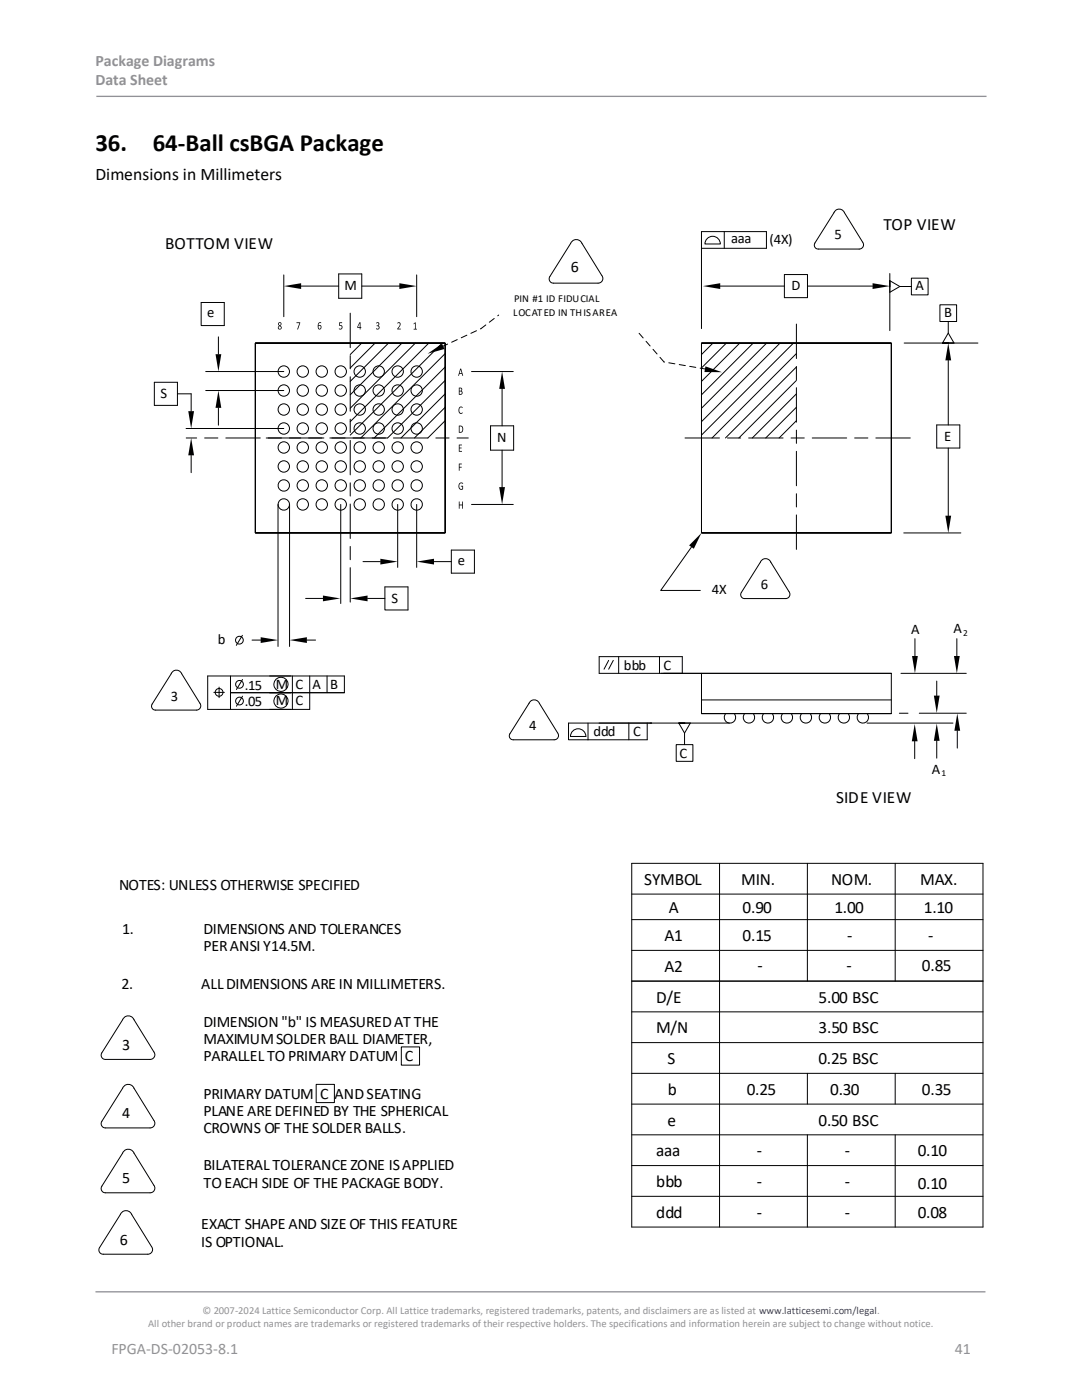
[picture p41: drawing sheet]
<svg xmlns="http://www.w3.org/2000/svg" width="216mm" height="279mm" viewBox="0 0 216 279" stroke-linecap="round" stroke-linejoin="round" font-family="sans-serif">
<defs><g id="words">
<g font-size="5">
<text x="19" y="30.1">36.</text>
<text x="30.5" y="30.1">64-Ball csBGA Package</text>
</g>
<text font-size="3.5" x="19" y="35.9">Dimensions in Millimeters</text>
<g font-size="3.4">
<text x="176.3" y="45.9">TOP VIEW</text>
<text x="33" y="49.8">BOTTOM VIEW</text>
<text x="166.9" y="160.2">SIDE VIEW</text>
<text x="128.5" y="176.5">SYMBOL</text>
<text x="147.9" y="176.5">MIN.</text>
<text x="165.9" y="176.5">NOM.</text>
<text x="183.6" y="176.5">MAX.</text>
<text x="133.4" y="182.3">A</text>
<text x="148.2" y="182.3">0.90</text>
<text x="166.5" y="182.3">1.00</text>
<text x="184.3" y="182.3">1.10</text>
<text x="132.6" y="187.8">A1</text>
<text x="148.2" y="187.8">0.15</text>
<text x="169" y="187.8">-</text>
<text x="185.2" y="187.8">-</text>
<text x="132.6" y="193.9">A2</text>
<text x="151.2" y="193.8">-</text>
<text x="168.9" y="193.8">-</text>
<text x="184" y="193.8">0.85</text>
<text x="130.9" y="200.1">D/E</text>
<text x="163.3" y="200.1">5.00 BSC</text>
<text x="130.9" y="206.2">M/N</text>
<text x="163.3" y="206.2">3.50 BSC</text>
<text x="133.2" y="212.4">S</text>
<text x="163.3" y="212.4">0.25 BSC</text>
<text x="133.2" y="218.5">b</text>
<text x="149" y="218.5">0.25</text>
<text x="165.6" y="218.5">0.30</text>
<text x="184" y="218.6">0.35</text>
<text x="133.2" y="224.7">e</text>
<text x="163.3" y="224.7">0.50 BSC</text>
<text x="130.9" y="230.8">aaa</text>
<text x="151" y="230.8">-</text>
<text x="168.6" y="230.8">-</text>
<text x="183.1" y="230.8">0.10</text>
<text x="130.9" y="236.9">bbb</text>
<text x="151" y="236.9">-</text>
<text x="168.6" y="236.9">-</text>
<text x="183.1" y="237.2">0.10</text>
<text x="130.9" y="243.1">ddd</text>
<text x="151" y="243.1">-</text>
<text x="168.6" y="243.1">-</text>
<text x="183.1" y="243.1">0.08</text>
</g>
<g font-size="3.2" fill="#919195">
<text x="19" y="13.2">Package Diagrams</text>
<text x="19" y="17.1">Data Sheet</text>
<text x="22.2" y="270.2">FPGA-DS-02053-8.1</text>
<text x="190.5" y="270.2">41</text>
</g>
<g font-size="3.2">
<text x="113.9" y="54.4">6</text>
<text x="23.8" y="177.7">NOTES: UNLESS OTHERWISE SPECIFIED</text>
<text x="24.4" y="186.5">1.</text>
<text x="40.6" y="189.8">PER ANSI Y14.5M.</text>
<text x="40.6" y="186.5">DIMENSIONS AND TOLERANCES</text>
<text x="24.2" y="197.4">2.</text>
<text x="40.1" y="197.4">ALL DIMENSIONS ARE IN MILLIMETERS.</text>
<text x="24.4" y="209.5">3</text>
<text x="40.6" y="204.9">DIMENSION &quot;b&quot; IS MEASURED AT THE</text>
<text x="40.6" y="208.3">MAXIMUM SOLDER BALL DIAMETER,</text>
<text x="40.6" y="211.8">PARALLEL TO PRIMARY DATUM C</text>
<text x="40.6" y="219.3">PRIMARY DATUM C AND SEATING</text>
<text x="24.4" y="223.2">4</text>
<text x="40.6" y="222.6">PLANE ARE DEFINED BY THE SPHERICAL</text>
<text x="40.6" y="226.1">CROWNS OF THE SOLDER BALLS.</text>
<text x="40.6" y="233.5">BILATERAL TOLERANCE ZONE IS APPLIED</text>
<text x="24.4" y="236.1">5</text>
<text x="40.6" y="237.2">TO EACH SIDE OF THE PACKAGE BODY.</text>
<text x="40.1" y="245.3">EXACT SHAPE AND SIZE OF THIS FEATURE</text>
<text x="23.9" y="248.4">6</text>
<text x="40.1" y="248.9">IS OPTIONAL.</text>
</g>
<g font-size="2.9">
<text x="166.5" y="47.7">5</text>
<text x="145.9" y="48.5">aaa</text>
<text x="153.6" y="48.6">(4X)</text>
<text x="68.7" y="57.9">M</text>
<text x="157.9" y="58">D</text>
<text x="182.7" y="58">A</text>
<text x="41.4" y="63.3">e</text>
<text x="188.4" y="63.3">B</text>
<text x="32" y="79.5">S</text>
<text x="99.2" y="88.2">N</text>
<text x="188.4" y="88">E</text>
<text x="91.4" y="112.8">e</text>
<text x="142.1" y="118.5">4X</text>
<text x="151.8" y="117.6">6</text>
<text x="78.1" y="120.4">S</text>
<text x="43.5" y="128.4">b</text>
<text x="181.8" y="126.5">A</text>
<text x="190.2" y="126.4">A</text>
<text x="48.8" y="137.6">.15</text>
<text x="55" y="137.4">M</text>
<text x="59" y="137.4">C</text>
<text x="62.4" y="137.4">A</text>
<text x="65.9" y="137.4">B</text>
<text x="124.5" y="133.7">bbb</text>
<text x="132.4" y="133.6">C</text>
<text x="34.1" y="139.8">3</text>
<text x="48.8" y="141">.05</text>
<text x="55" y="140.8">M</text>
<text x="59" y="140.8">C</text>
<text x="105.6" y="145.8">4</text>
<text x="118.4" y="147">ddd</text>
<text x="126.3" y="146.9">C</text>
<text x="135.6" y="151.3">C</text>
<text x="185.9" y="154.5">A</text>
</g>
<g font-size="2.1">
<text x="102.4" y="63">LOCATED IN THIS AREA</text>
<text x="102.6" y="60.3">PIN #1 ID FIDUCIAL</text>
</g>
<g font-size="2.1" fill="#919195">
<text x="40.4" y="262.3">© 2007-2024 Lattice Semiconductor Corp. All Lattice trademarks, registered trademarks, patents, and disclaimers are as listed at www.latticesemi.com/legal.</text>
<text x="29.6" y="264.9">All other brand or product names are trademarks or registered trademarks of their respective holders. The specifications and information herein are subject to change without notice.</text>
</g>
<g font-size="1.9">
<text x="192.2" y="126.9">2</text>
<text x="187.9" y="154.9">1</text>
</g>
</g></defs>
<path d="M19.2 19.2h177.6M19 257.8h177.6" fill="none" stroke="#919195" stroke-width=".26"/>
<g fill="none" stroke="#000" stroke-width=".2">
<path d="M56.6 54.9v8.3M58.8 57.1h8.8M67.6 54.7h4.6v4.8h-4.6zM72.2 57.1h8.8M83.1 54.9v8.3M113.9 48.6a1.22 1.22 0 0 1 1.1-.8 1.22 1.22 0 0 1 1.1 .8l4 6.4M113.9 48.6l-4.2 6.6a.85 .85 0 0 0 .8 1.3h8.8a.93 .93 0 0 0 .9-.5 .93 .93 0 0 0-.1-1M140 49.6h12.9v-3.4h-12.9v19.4M141.3 47.5a1.54 1.54 0 0 1 1.6-.2 1.54 1.54 0 0 1 .8 1.4h-3v-.5zM143.7 57.1h12.8M144.5 46.2v3.4M156.5 54.8h4.6v4.6h-4.6z"/>
<path d="M161.1 57.1h13M172.1 48.3l-3.6-5.9a1.11 1.11 0 0 0-1-.7 1.11 1.11 0 0 0-1.1 .7l-3.8 6.1a.78 .78 0 0 0 .7 1.2h8.1a.85 .85 0 0 0 .8-.5 .85 .85 0 0 0-.1-.9M177.6 56l2 1.2M177.6 54.6v11.4M181.9 55.5h3.3v3.3h-3.3zM181.9 57.2h-2.3l-2 1.1v-2.3v1.2M30.8 76.3h4.6v4.6h-4.6zM35.4 78.6h2.7v3.5M40.1 60.4h4.6v4.6h-4.6zM41 77.9h15.6M41 74.1h15.6M43.6 67.2v3.5"/>
<path d="M50.9 68.5h37.9v37.9h-37.9zM72.2 68.5l-2.3 2.3M74.9 68.5l-5 4.9M77.5 68.5l-7.6 7.6M80.2 68.5l-10.3 10.3M82.9 68.5l-13 13M85.6 68.5l-15.7 15.7M88.2 68.5l-18.3 18.3M88.8 70.6l-16.8 16.8M88.8 73.2l-14.1 14.2M88.8 75.9l-11.5 11.5M88.8 78.6l-8.8 8.8"/>
<path d="M94.1 74.1h8.3M100.2 76.3v8.7M140 68.5h37.9v37.9h-37.9zM142.3 68.5l-2.3 2.3M144.9 68.5l-4.9 4.9M147.6 68.5l-7.6 7.6M150.3 68.5l-10.3 10.3M153 68.5l-13 13M155.7 68.5l-15.7 15.7M158.3 68.5l-18.3 18.3M158.9 70.6l-16.8 16.8M158.9 73.2l-14.1 14.2"/>
<path d="M158.9 75.9l-11.5 11.5M158.9 78.6l-8.8 8.8M180.4 68.5h14.7M187.5 60.8h3.4v3.4h-3.4zM189.2 64.2v2.3l1.2 2M189.2 66.5l-1.1 2M189.2 71.9v12.9M189.3 68.5h-1.2h2.3M37.1 85.5h19.5M38.1 90.9v3.4M43.6 81.4v3.5M88.8 84l-3.4 3.4"/>
<path d="M88.8 81.3l-6.1 6.1M97.9 85h4.6v4.8h-4.6zM100.2 89.8v8.7M158.9 81.3l-6.1 6.1M158.9 84l-3.4 3.4M186.9 84.8h4.6v4.6h-4.6zM189.2 89.4v13.5M55.5 100.7v28.3M57.8 100.7v28.3M61 119.4h3.4M68 100.7v19.7M72.4 112.1h3.5"/>
<path d="M73.3 119.4h3.5M76.8 117.1h4.6v4.6h-4.6zM79.4 100.7v12.5M83.1 100.7v12.5M86.6 112.1h3.5M90.1 109.8h4.6v4.6h-4.6zM94.1 100.7h8.3M138 109.2l-6.2 8.6h7.9M147.9 118.2l3.8-6a1.12 1.12 0 0 1 1.1-.7 1.12 1.12 0 0 1 1 .7l3.7 6a.85 .85 0 0 1-.8 1.3l-8.4-.1a.78 .78 0 0 1-.4-1.1M180.3 106.4h11.4M42.7 138.2h2.1M43.7 137.1v2.1"/>
<path d="M46 134.9v6.7M48.4 126.8l-1.2 2M48.4 138.9l-1.2 2M48.4 135.6l-1.2 2M50.3 127.7h1.7M58.3 134.9v6.7M61.2 127.7h1.8M61.8 134.9v6.7h-20.4v-6.7h27.3v3.3h-22.7M65.3 134.9v3.3M121.5 131.8l-1 1.8M122.4 131.8l-.9 1.8M123.4 131v3.4"/>
<path d="M131.6 131v3.4M136.1 134.4v-3.4h-16.5v3.4h58.3v8h-37.9v-8M140 139.7h37.9M179.8 134.4h13M182.6 127.5v3.4M186.9 135.9v2.9M190.9 127.5v3.4M39.9 140.3l-3.7-5.8a1.11 1.11 0 0 0-1-.8 1.11 1.11 0 0 0-1 .7l-3.8 6.1a.78 .78 0 0 0-.1 .8 .78 .78 0 0 0 .8 .4h8.1a.85 .85 0 0 0 .8-.5 .85 .85 0 0 0-.1-.9M101.8 146.4l3.8-6a1.12 1.12 0 0 1 1-.7 1.12 1.12 0 0 1 1 .7l3.8 6a.85 .85 0 0 1-.8 1.2h-8.5a.78 .78 0 0 1-.4-1.2M114.5 145.7a1.54 1.54 0 0 1 1.6-.1 1.54 1.54 0 0 1 .8 1.4h-3.1l.1-.5zM117.3 144.3v3.3M125.5 144.3v3.3"/>
<path d="M129.1 144.3v3.3h-11.8M134.9 148.6h3.4v3.3h-3.4zM135.4 144.3l1.2 2M136.6 144.3h-1.2h2.3l-1.1 2v2.3M144.8 142.4a1.14 1.14 0 0 0 .1 1.6 1.14 1.14 0 0 0 1.5 0 1.14 1.14 0 0 0 .1-1.6M145.5 144.3h-32.1v3.3h3.9M148.6 142.4a1.14 1.14 0 0 0 .1 1.6 1.14 1.14 0 0 0 1.5 0 1.14 1.14 0 0 0 .1-1.6M152.4 142.4a1.14 1.14 0 0 0 0 1.6 1.14 1.14 0 0 0 1.6 0 1.14 1.14 0 0 0 .1-1.6M156.2 142.4a1.14 1.14 0 0 0 0 1.6 1.14 1.14 0 0 0 1.6 0 1.14 1.14 0 0 0 .1-1.6M160 142.4a1.14 1.14 0 0 0 0 1.6 1.14 1.14 0 0 0 1.6 0 1.14 1.14 0 0 0 .1-1.6M163.7 142.4a1.14 1.14 0 0 0 .1 1.6 1.14 1.14 0 0 0 1.6 0 1.14 1.14 0 0 0 0-1.6M167.5 142.4a1.14 1.14 0 0 0 .1 1.6 1.14 1.14 0 0 0 1.6 0 1.14 1.14 0 0 0 0-1.6"/>
<path d="M171.3 142.4a1.14 1.14 0 0 0 .1 1.6 1.14 1.14 0 0 0 1.6 0 1.14 1.14 0 0 0 0-1.6M173 144.3h17.2M179.5 142.3h1.7M182.5 147.9v3.5M183.4 142.3h9.4M186.9 147.9v3.4M191 145.8v3.5M126.1 172.3h70v72.6h-70zM126.1 178.4h70M143.6 172.3v72.6M161.1 172.3v23.5M178.6 172.3v23.5"/>
<path d="M126.1 195.8h70M126.1 189.7h70M126.1 183.5h70M24.5 217.2a1.22 1.22 0 0 1 1.1-.8 1.22 1.22 0 0 1 1.1 .8l4.1 6.6a.93 .93 0 0 1-.9 1.3h-8.8M24.5 203.5a1.22 1.22 0 0 1 1.1-.8 1.22 1.22 0 0 1 1.1 .8l4.1 6.6a.93 .93 0 0 1-.9 1.3h-8.8M24.5 217.2l-4.2 6.6a.85 .85 0 0 0 0 .9 .85 .85 0 0 0 .8 .4M24.5 203.5l-4.2 6.6a.85 .85 0 0 0 .8 1.3M63.1 216.4h3.6v3.6h-3.6zM80.1 208.9h3.6v3.7h-3.6zM126.1 214.2h70M126.1 208.1h70M126.1 201.9h70"/>
<path d="M161.1 214.2v6.1M178.6 214.2v6.1M24.5 230.1a1.22 1.22 0 0 1 1.1-.7 1.22 1.22 0 0 1 1.1 .7l4.1 6.6a.93 .93 0 0 1-.9 1.3h-8.8M24.5 230.1l-4.2 6.6a.85 .85 0 0 0 0 .9 .85 .85 0 0 0 .8 .4M126.1 238.8h70M126.1 232.6h70M126.1 226.5h70M126.1 220.3h70M161.1 226.5v18.4M178.6 226.5v18.4M30.2 248.8l-3.9-6.4a1.22 1.22 0 0 0-1.2-.8 1.22 1.22 0 0 0-1.1 .8l-4.1 6.6a.85 .85 0 0 0-.1 .9 .85 .85 0 0 0 .8 .4h8.9a.93 .93 0 0 0 .8-.5 .93 .93 0 0 0-.1-1"/>
<circle cx="56.6" cy="74.1" r="1.14"/>
<circle cx="56.6" cy="77.9" r="1.14"/>
<circle cx="60.4" cy="77.9" r="1.14"/>
<circle cx="60.4" cy="74.1" r="1.14"/>
<circle cx="64.2" cy="77.9" r="1.14"/>
<circle cx="64.2" cy="74.1" r="1.14"/>
<circle cx="68" cy="74.1" r="1.14"/>
<circle cx="68" cy="77.9" r="1.14"/>
<circle cx="71.8" cy="74.1" r="1.14"/>
<circle cx="71.8" cy="77.9" r="1.14"/>
<circle cx="75.6" cy="77.9" r="1.14"/>
<circle cx="75.6" cy="74.1" r="1.14"/>
<circle cx="79.4" cy="77.9" r="1.14"/>
<circle cx="79.4" cy="74.1" r="1.14"/>
<circle cx="83.1" cy="74.1" r="1.14"/>
<circle cx="83.1" cy="77.9" r="1.14"/>
<circle cx="56.6" cy="89.3" r="1.14"/>
<circle cx="56.6" cy="81.7" r="1.14"/>
<circle cx="56.6" cy="85.5" r="1.14"/>
<circle cx="56.6" cy="93.1" r="1.14"/>
<circle cx="56.6" cy="96.9" r="1.14"/>
<circle cx="60.4" cy="85.5" r="1.14"/>
<circle cx="60.4" cy="96.9" r="1.14"/>
<circle cx="60.4" cy="81.7" r="1.14"/>
<circle cx="60.4" cy="93.1" r="1.14"/>
<circle cx="60.4" cy="89.3" r="1.14"/>
<circle cx="64.2" cy="96.9" r="1.14"/>
<circle cx="64.2" cy="93.1" r="1.14"/>
<circle cx="64.2" cy="89.3" r="1.14"/>
<circle cx="64.2" cy="81.7" r="1.14"/>
<circle cx="64.2" cy="85.5" r="1.14"/>
<circle cx="68" cy="81.7" r="1.14"/>
<circle cx="68" cy="85.5" r="1.14"/>
<circle cx="68" cy="96.9" r="1.14"/>
<circle cx="68" cy="89.3" r="1.14"/>
<circle cx="68" cy="93.1" r="1.14"/>
<circle cx="71.8" cy="93.1" r="1.14"/>
<circle cx="71.8" cy="96.9" r="1.14"/>
<circle cx="71.8" cy="81.7" r="1.14"/>
<circle cx="71.8" cy="85.5" r="1.14"/>
<circle cx="71.8" cy="89.3" r="1.14"/>
<circle cx="75.6" cy="85.5" r="1.14"/>
<circle cx="75.6" cy="81.7" r="1.14"/>
<circle cx="75.6" cy="93.1" r="1.14"/>
<circle cx="75.6" cy="89.3" r="1.14"/>
<circle cx="75.6" cy="96.9" r="1.14"/>
<circle cx="79.4" cy="81.7" r="1.14"/>
<circle cx="79.4" cy="93.1" r="1.14"/>
<circle cx="79.4" cy="89.3" r="1.14"/>
<circle cx="79.4" cy="85.5" r="1.14"/>
<circle cx="79.4" cy="96.9" r="1.14"/>
<circle cx="83.1" cy="89.3" r="1.14"/>
<circle cx="83.1" cy="81.7" r="1.14"/>
<circle cx="83.1" cy="85.5" r="1.14"/>
<circle cx="83.1" cy="93.1" r="1.14"/>
<circle cx="83.1" cy="96.9" r="1.14"/>
<circle cx="56.6" cy="100.7" r="1.14"/>
<circle cx="60.4" cy="100.7" r="1.14"/>
<circle cx="64.2" cy="100.7" r="1.14"/>
<circle cx="68" cy="100.7" r="1.14"/>
<circle cx="71.8" cy="100.7" r="1.14"/>
<circle cx="75.6" cy="100.7" r="1.14"/>
<circle cx="79.4" cy="100.7" r="1.14"/>
<circle cx="83.1" cy="100.7" r="1.14"/>
<circle cx="43.7" cy="138.2" r=".77"/>
<circle cx="47.8" cy="127.8" r=".77"/>
<circle cx="47.8" cy="139.9" r=".77"/>
<circle cx="47.8" cy="136.6" r=".77"/>
<circle cx="56.1" cy="139.9" r="1.41"/>
<circle cx="56.1" cy="136.6" r="1.41"/>
</g>
<path d="M69.9 62.5v57.9M158.9 64.7v45.4M53.1 87.4h40.3M77.3 87.4h-40.1M181.6 87.4h-45.4" fill="none" stroke="#000" stroke-width=".2" stroke-dasharray="6.9 1.6 2.6 1.6"/>
<g fill="#000">
<path d="M56.6 57.1l3.5-.6v1.2zM79.7 56.5l3.4 .6-3.4 .6zM140.3 57.1l3.4-.6v1.2zM174.1 56.5l3.5 .6-3.5 .6zM43 70.7h1.2l-.6 3.4zM85.3 70.6l2.9-2 .5 1zM100.2 74.1l.6 3.5h-1.2zM140.8 73.1l3.3 1.2h-3.5zM189.2 68.5l.6 3.4h-1.2zM38.1 87.4l.6 3.5h-1.1zM37.6 82.1h1.1l-.6 3.4zM43.6 77.9l.6 3.5h-1.2z"/>
<path d="M99.6 97.2h1.2l-.6 3.5zM75.9 111.5l3.5 .6-3.5 .6zM83.1 112.1l3.5-.6v1.2zM140 106.4l-1.6 3.1-.9-.7zM188.6 102.9h1.2l-.6 3.5zM52 127.2l3.5 .5-3.5 .6zM57.8 127.7l3.4-.5v1.1zM64.4 118.9l3.5 .5-3.5 .6zM69.9 119.4l3.4-.5v1.1zM182 130.9h1.1l-.5 3.5zM186.3 138.8h1.2l-.6 3.5zM190.4 130.9h1.1l-.6 3.5z"/>
<path d="M182.5 144.5l.6 3.4h-1.2zM186.9 144.4l.6 3.5h-1.2zM191 142.4l.6 3.4h-1.2z"/>
</g>
<g fill="#000">
<path d="M82.5 64.6l.4-.3 .1 1.3h.2v.2h-.7l.1-.2h.2v-1.1l-.2 .2zM91.6 92.5l.6 .1-.5 .1v.5h.4v.1h-.4l-.1 .6zM91.6 88.7h.6v.2h-.5v.4l.4 .1-.4 .1v.5h.5v.2l-.6-.1zM91.7 81.2h.4l.2 .2a.39 .39 0 0 0-.5 0 .39 .39 0 0 0-.2 .5 .39 .39 0 0 0 .2 .5 .39 .39 0 0 0 .5-.1v.1a.49 .49 0 0 1-.7 .1 .49 .49 0 0 1-.1-.6zM91.7 96.4l.5-.1 .2 .3a.5 .5 0 0 0-.7 0 .5 .5 0 0 0 0 .7l.2 .2 .3 .1 .1-.5-.3-.1h.4v.6a.54 .54 0 0 1-.7 .1 .54 .54 0 0 1-.2-.7zM91.6 100.1h.1v.6h.5v-.6h.2l-.1 1.4h-.1v-.6h-.5v.6h-.1z"/>
<path d="M55.6 64.4a.36 .36 0 0 1 .5 .1 .36 .36 0 0 1-.1 .5 .39 .39 0 0 1 .2 .6 .39 .39 0 0 1-.6 0 .39 .39 0 0 1 .1-.6l-.2-.2zM55.6 64.7a.2 .2 0 0 0 .4 0 .2 .2 0 0 0-.4 0zM55.6 65.3a.25 .25 0 0 0 .5 0 .25 .25 0 0 0-.5 0zM59.2 64.3l.7 .1-.5 1.4-.1-.1 .4-1.2h-.5zM63.6 64.4l.3-.1 .2 .2a.38 .38 0 0 0-.4 0 .38 .38 0 0 0-.2 .5 .39 .39 0 0 1 .6 .1 .39 .39 0 0 1-.1 .5 .39 .39 0 0 1-.6-.1v-.6zM63.6 65.1v.1a.25 .25 0 0 0 .2 .3 .25 .25 0 0 0 .3-.3 .25 .25 0 0 0-.4-.2zM67.7 64.3l.6 .1-.1 .1h-.4v.4a.44 .44 0 0 1 .6 .5 .44 .44 0 0 1-.8 .2v-.1a.32 .32 0 0 0 .5 0 .32 .32 0 0 0 0-.4 .32 .32 0 0 0-.4-.1zM71.7 64.3h.2v1h.2l-.2 .5-.1-.4h-.5zM71.8 64.5l-.4 .8h.4zM75.1 64.4a.36 .36 0 0 1 .6 .1 .36 .36 0 0 1-.2 .5 .4 .4 0 0 1 .2 .7 .4 .4 0 0 1-.7-.2h.1a.29 .29 0 0 0 .4 .1 .29 .29 0 0 0 .1-.4 .29 .29 0 0 0-.4-.1v-.1a.27 .27 0 0 0 .3-.2 .27 .27 0 0 0-.1-.3l-.3 .1zM79.3 64.4a.41 .41 0 0 1 .6 0 .41 .41 0 0 1-.1 .6l-.3 .6h.5v.1h-.7l.2-.4a.41 .41 0 0 0 .3-.4 .41 .41 0 0 0-.3-.4l-.2 .1z"/>
<path d="M91.6 77.4h.3a.37 .37 0 0 1 .3 .2 .37 .37 0 0 1-.1 .4 .4 .4 0 0 1 .2 .5 .4 .4 0 0 1-.4 .3l-.3-.1zM91.7 77.5v.5h.2a.23 .23 0 0 0 .2-.3 .23 .23 0 0 0-.2-.2zM91.7 78.1v.5h.2a.25 .25 0 0 0 .2-.2 .25 .25 0 0 0-.2-.3z"/>
<path d="M91.8 73.6h.2l.4 1.4h-.1l-.1-.4h-.5l-.1 .4h-.2zM91.9 73.8l-.2 .7h.4z"/>
<path d="M91.6 85a.69 .69 0 0 1 .8 .6 .69 .69 0 0 1-.8 .7zM91.7 85.1v1.1a.55 .55 0 0 0 .6-.6 .55 .55 0 0 0-.6-.5z"/>
</g>
<path d="M88.2 69.2l7.8-3.6M96 65.6l3.5-2.7M132.5 72.2l-5.5-6.3M140.9 73.7l-8.4-1.5" fill="none" stroke="#000" stroke-width=".2" stroke-dasharray="1.2 .9"/>
<use href="#words"/>
</svg>
